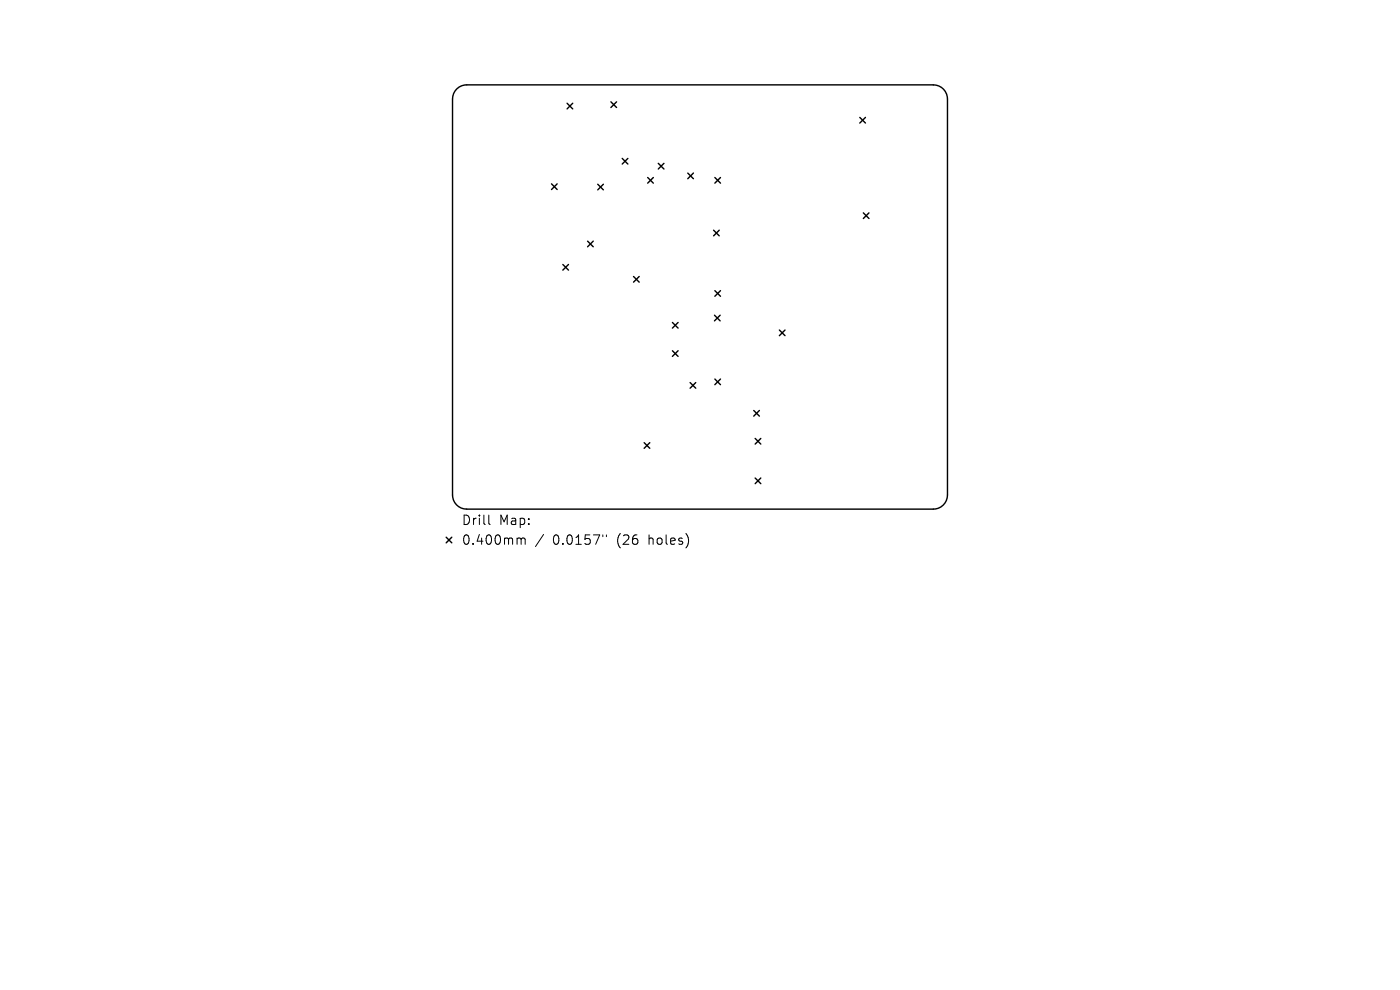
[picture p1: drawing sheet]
<svg xmlns="http://www.w3.org/2000/svg" width="297mm" height="210mm" viewBox="0 0 297 210" stroke-linecap="round" stroke-linejoin="round" font-family="sans-serif">
<defs><g id="words">
<g font-size="2.8">
<text x="97.9" y="111.7">Drill</text>
<text x="105.9" y="111.7">Map:</text>
<text x="97.9" y="115.9">0.400mm</text>
<text x="117.3" y="115.9">0.0157&quot;</text>
<text x="131" y="115.9">(26</text>
<text x="137.9" y="115.9">holes)</text>
</g>
</g></defs>
<g fill="none" stroke="#000" stroke-width=".3">
<path d="M96.9 18.8a3 3 0 0 1 2.1-.8h99a3 3 0 0 1 3 3v84a3 3 0 0 1-3 3h-99a3 3 0 0 1-3-3v-84a3 3 0 0 1 .9-2.2zM117 39l1.2 1.2M118.2 39l-1.2 1.2M120.3 21.9l1.2 1.2M121.5 21.9l-1.2 1.2M126.8 39.1l1.2 1.2M128 39.1l-1.2 1.2M129.6 21.6l1.2 1.2M130.8 21.6l-1.2 1.2M132 33.6l1.2 1.2M133.2 33.6l-1.2 1.2M137.4 37.7l1.2 1.2"/>
<path d="M138.6 37.7l-1.2 1.2M139.7 34.7l1.2 1.2M140.9 34.7l-1.2 1.2M145.9 36.7l1.2 1.2M147.1 36.7l-1.2 1.2M151.7 37.7l1.2 1.2M152.9 37.7l-1.2 1.2M182.4 24.9l1.2 1.2M183.6 24.9l-1.2 1.2M119.4 56.1l1.2 1.2M120.6 56.1l-1.2 1.2M124.7 51.2l1.2 1.2"/>
<path d="M125.9 51.2l-1.2 1.2M134.4 58.7l1.2 1.2M135.6 58.7l-1.2 1.2M151.4 48.8l1.2 1.2M152.6 48.8l-1.2 1.2M183.2 45.2l1.2 1.2M184.4 45.2l-1.2 1.2M142.7 68.4l1.2 1.2M142.7 74.4l1.2 1.2M143.9 68.4l-1.2 1.2M143.9 74.4l-1.2 1.2M151.6 66.9l1.2 1.2"/>
<path d="M151.7 61.7l1.2 1.2M152.8 66.9l-1.2 1.2M152.9 61.7l-1.2 1.2M165.3 70l1.2 1.2M166.5 70l-1.2 1.2M136.7 93.9l1.2 1.2M137.9 93.9l-1.2 1.2M146.4 81.2l1.2 1.2M147.6 81.2l-1.2 1.2M151.7 80.4l1.2 1.2M152.9 80.4l-1.2 1.2M159.9 87.1l1.2 1.2"/>
<path d="M160.2 93l1.2 1.2M161.1 87.1l-1.2 1.2M161.4 93l-1.2 1.2M94.7 114l1.2 1.2M95.9 114l-1.2 1.2M160.2 101.4l1.2 1.2M161.4 101.4l-1.2 1.2"/>
</g>
<path d="M103.7 109.3v1.7l.3 .3M110 114.1h.3l.3 .3M110.6 114.4l.2-.3 .5 .1 .1 1.3M110.6 114.4v1.1M115.3 113.4l-1.7 2.5M127.9 113.5v.3M128.6 113.5v.3" fill="none" stroke="#000" stroke-width=".21"/>
<use href="#words"/>
</svg>
